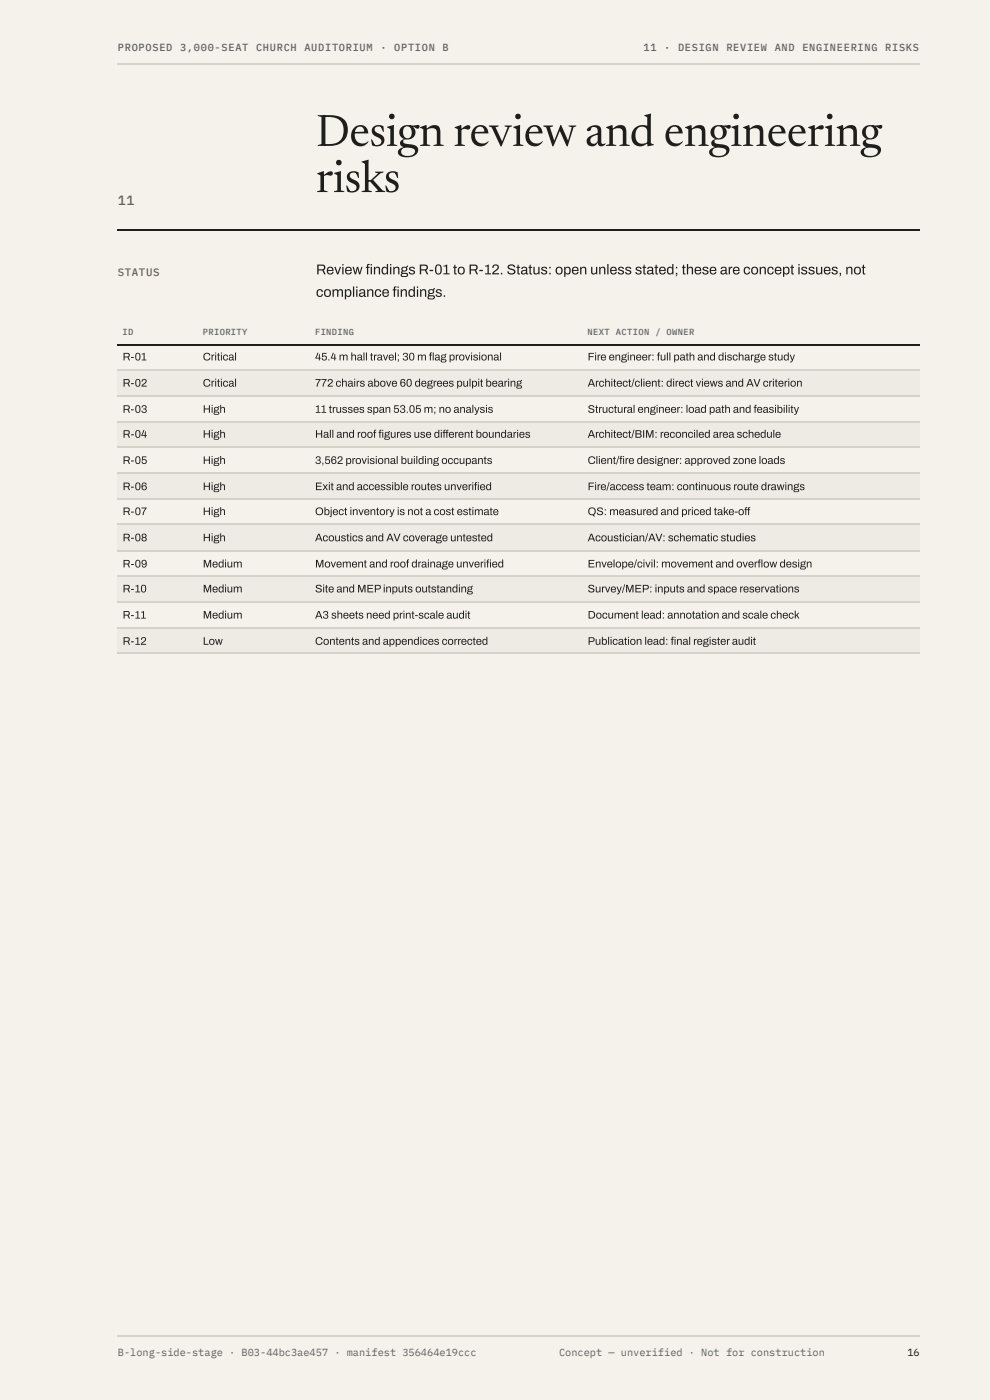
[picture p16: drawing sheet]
<svg xmlns="http://www.w3.org/2000/svg" width="210mm" height="297mm" viewBox="0 0 210 297" stroke-linecap="round" stroke-linejoin="round" font-family="sans-serif">
<defs><g id="words">
<g font-size="9.5" fill="#1e1e1c">
<text x="67" y="31">Design review and engineering</text>
<text x="67" y="40.7">risks</text>
</g>
<g font-size="3" fill="#1e1e1c">
<text x="67" y="58.2">Review fndings R-01 to R-12. Status: open unless stated; these are concept issues, not</text>
<text x="77.5" y="58.2">i</text>
<text x="67" y="63">compliance fndings.</text>
<text x="83.2" y="63">i</text>
</g>
<text font-size="2.8" fill="#8c5e36" x="25" y="43.4">11</text>
<text font-size="2.3" fill="#8c5e36" x="25" y="58.5">STATUS</text>
<g font-size="2.3" fill="#1e1e1c">
<text x="26" y="76.5">R-01</text>
<text x="43" y="76.5">Critical</text>
<text x="66.8" y="76.5">45.4 m hall travel; 30 m fag provisional</text>
<text x="90.9" y="76.5">l</text>
<text x="124.6" y="76.5">Fire engineer: full path and discharge study</text>
<text x="26" y="82">R-02</text>
<text x="43" y="82">Critical</text>
<text x="66.8" y="82">772 chairs above 60 degrees pulpit bearing</text>
<text x="124.6" y="82">Architect/client: direct views and AV criterion</text>
<text x="26" y="87.6">R-03</text>
<text x="43" y="87.6">High</text>
<text x="66.8" y="87.6">11 trusses span 53.05 m; no analysis</text>
<text x="124.6" y="87.6">Structural engineer: load path and feasibility</text>
<text x="26" y="92.9">R-04</text>
<text x="43" y="92.9">High</text>
<text x="66.8" y="92.9">Hall and roof fgures use diferent boundaries</text>
<text x="80.2" y="92.9">i</text>
<text x="93.8" y="92.9">f</text>
<text x="124.6" y="92.9">Architect/BIM: reconciled area schedule</text>
<text x="26" y="98.4">R-05</text>
<text x="43" y="98.4">High</text>
<text x="66.8" y="98.4">3,562 provisional building occupants</text>
<text x="124.6" y="98.4">Client/fre designer: approved zone loads</text>
<text x="131.3" y="98.4">i</text>
<text x="26" y="104">R-06</text>
<text x="43" y="104">High</text>
<text x="66.8" y="104">Exit and accessible routes unverifed</text>
<text x="100.5" y="104">i</text>
<text x="124.6" y="104">Fire/access team: continuous route drawings</text>
<text x="26" y="109.3">R-07</text>
<text x="43" y="109.3">High</text>
<text x="66.8" y="109.3">Object inventory is not a cost estimate</text>
<text x="124.6" y="109.3">QS: measured and priced take-of</text>
<text x="157.8" y="109.3">f</text>
<text x="26" y="114.8">R-08</text>
<text x="43" y="114.8">High</text>
<text x="66.8" y="114.8">Acoustics and AV coverage untested</text>
<text x="124.6" y="114.8">Acoustician/AV: schematic studies</text>
<text x="26" y="120.4">R-09</text>
<text x="26" y="125.7">R-10</text>
<text x="43" y="120.4">Medium</text>
<text x="43" y="125.7">Medium</text>
<text x="66.8" y="120.4">Movement and roof drainage unverifed</text>
<text x="66.8" y="125.7">Site and MEPinputs outstanding</text>
<text x="103.1" y="120.4">i</text>
<text x="124.6" y="120.4">Envelope/civil: movement and overfow design</text>
<text x="124.6" y="125.7">Survey/MEP: inputs and space reservations</text>
<text x="160.6" y="120.4">l</text>
<text x="26" y="131.2">R-11</text>
<text x="43" y="131.2">Medium</text>
<text x="66.8" y="131.2">A3 sheets need print-scale audit</text>
<text x="124.6" y="131.2">Document lead: annotation and scale check</text>
<text x="26" y="136.8">R-12</text>
<text x="43" y="136.8">Low</text>
<text x="66.8" y="136.8">Contents and appendices corrected</text>
<text x="124.6" y="136.8">Publication lead: fnal register audit</text>
<text x="142.2" y="136.8">i</text>
</g>
<g font-size="2.2" fill="#5b636b">
<text x="25" y="10.8">PROPOSED</text>
<text x="38.2" y="10.8">3,000-SEAT</text>
<text x="54.3" y="10.8">CHURCH</text>
<text x="64.5" y="10.8">AUDITORIUM</text>
<text x="80.6" y="10.8">·</text>
<text x="83.6" y="10.8">OPTION</text>
<text x="93.8" y="10.8">B</text>
<text x="136.4" y="10.8">11</text>
<text x="140.8" y="10.8">·</text>
<text x="143.7" y="10.8">DESIGN</text>
<text x="154" y="10.8">REVIEW</text>
<text x="164.2" y="10.8">AND</text>
<text x="170.1" y="10.8">ENGINEERING</text>
<text x="187.7" y="10.8">RISKS</text>
<text x="25" y="287.6">B-long-side-stage · B03-44bc3ae457 · manifest 356464e19ccc</text>
<text x="118.5" y="287.6">Concept — unverified · Not for construction</text>
</g>
<text font-size="2.2" fill="#1e1e1c" x="192.4" y="287.6">16</text>
<g font-size="1.9" fill="#5b636b">
<text x="26" y="71.2">ID</text>
<text x="43" y="71.2">PRIORITY</text>
<text x="66.8" y="71.2">FINDING</text>
<text x="124.6" y="71.2">NEXT ACTION / OWNER</text>
</g>
</g></defs>
<path d="M0 0h209.9v297h-209.9z" fill="#f5f2ec"/>
<path d="M24.9 13.6h170.1" fill="none" stroke="#d5d2ca" stroke-width=".26"/>
<path d="M24.9 48.8h170.1" fill="none" stroke="#1e1e1c" stroke-width=".26"/>
<g fill="#eeebe4">
<path d="M24.9 78.6h17.2v5.3h-17.2z"/>
<path d="M42.1 78.6h23.8v5.3h-23.8z"/>
<path d="M65.9 78.6h57.7v5.3h-57.7z"/>
<path d="M123.6 78.6h71.4v5.3h-71.4z"/>
<path d="M24.9 89.4h17.2v5.6h-17.2z"/>
<path d="M42.1 89.4h23.8v5.6h-23.8z"/>
<path d="M65.9 89.4h57.7v5.6h-57.7z"/>
<path d="M123.6 89.4h71.4v5.6h-71.4z"/>
<path d="M24.9 100.3h17.2v5.5h-17.2z"/>
<path d="M42.1 100.3h23.8v5.5h-23.8z"/>
<path d="M65.9 100.3h57.7v5.5h-57.7z"/>
<path d="M123.6 100.3h71.4v5.5h-71.4z"/>
<path d="M24.9 111.4h17.2v5.3h-17.2z"/>
<path d="M42.1 111.4h23.8v5.3h-23.8z"/>
<path d="M65.9 111.4h57.7v5.3h-57.7z"/>
<path d="M123.6 111.4h71.4v5.3h-71.4z"/>
<path d="M24.9 122.2h17.2v5.6h-17.2z"/>
<path d="M42.1 122.2h23.8v5.6h-23.8z"/>
<path d="M65.9 122.2h57.7v5.6h-57.7z"/>
<path d="M123.6 122.2h71.4v5.6h-71.4z"/>
<path d="M24.9 133.1h17.2v5.5h-17.2z"/>
<path d="M42.1 133.1h23.8v5.5h-23.8z"/>
<path d="M65.9 133.1h57.7v5.5h-57.7z"/>
<path d="M123.6 133.1h71.4v5.5h-71.4z"/>
</g>
<path d="M24.9 73.2h170.1" fill="none" stroke="#1e1e1c" stroke-width=".26"/>
<g fill="none" stroke="#d5d2ca" stroke-width=".26">
<path d="M24.9 78.4h170.1M24.9 84h170.1M24.9 89.6h170.1M24.9 94.9h170.1M24.9 100.4h170.1M24.9 106h170.1M24.9 111.3h170.1M24.9 116.8h170.1M24.9 122.1h170.1M24.9 127.7h170.1M24.9 133.2h170.1M24.9 138.5h170.1"/>
<path d="M24.9 283.5h170.1"/>
</g>
<use href="#words"/>
</svg>
